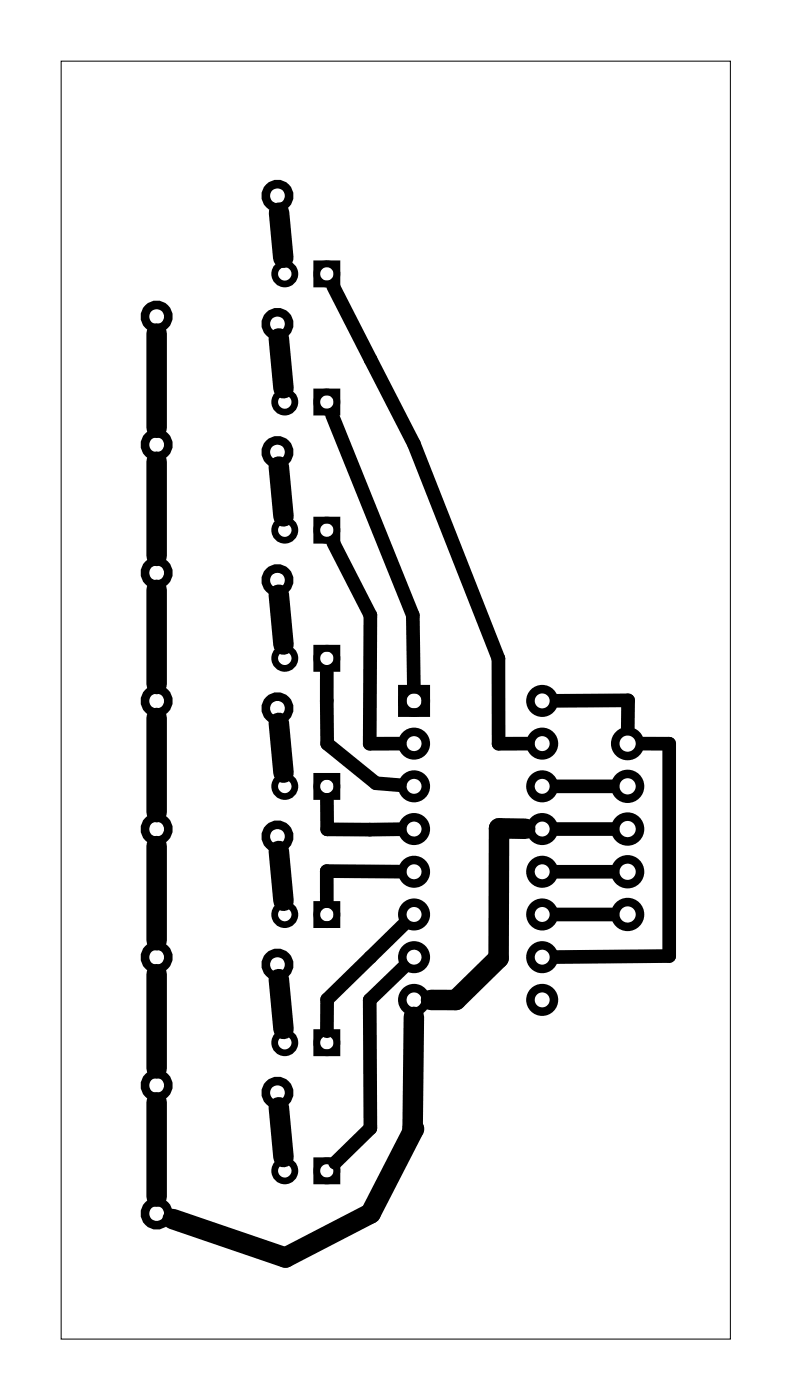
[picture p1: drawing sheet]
<svg xmlns="http://www.w3.org/2000/svg" width="47mm" height="83mm" viewBox="0 0 47 83" stroke-linecap="round" stroke-linejoin="round" font-family="sans-serif">
<path d="M3.6 3.6h39.8v76h-39.8z" fill="none" stroke="#000" stroke-width=".06"/>
<g fill="none" stroke="#000" stroke-width=".4">
<path d="M18.8 15.7h1.2v1.2h-1.2zM18.8 38.5h1.2v1.2h-1.2zM18.8 30.9h1.2v1.2h-1.2zM18.8 23.3h1.2v1.2h-1.2zM18.8 53.8h1.2v1.2h-1.2zM18.8 46.2h1.2v1.2h-1.2zM18.8 69h1.2v1.2h-1.2zM18.8 61.4h1.2v1.2h-1.2z"/>
<circle cx="16.9" cy="16.3" r=".6"/>
<circle cx="19.4" cy="16.3" r=".6"/>
<circle cx="16.9" cy="23.9" r=".6"/>
<circle cx="16.9" cy="39.1" r=".6"/>
<circle cx="16.9" cy="31.5" r=".6"/>
<circle cx="19.4" cy="23.9" r=".6"/>
<circle cx="19.4" cy="39.1" r=".6"/>
<circle cx="19.4" cy="31.5" r=".6"/>
<circle cx="16.9" cy="46.8" r=".6"/>
<circle cx="16.9" cy="54.4" r=".6"/>
<circle cx="19.4" cy="54.4" r=".6"/>
<circle cx="19.4" cy="46.8" r=".6"/>
<circle cx="16.9" cy="69.6" r=".6"/>
<circle cx="16.9" cy="62" r=".6"/>
<circle cx="19.4" cy="62" r=".6"/>
<circle cx="19.4" cy="69.6" r=".6"/>
</g>
<g fill="none" stroke="#000" stroke-width=".51">
<path d="M23.9 41h1.4v1.4h-1.4z"/>
<circle cx="9.3" cy="18.8" r=".7"/>
<circle cx="16.5" cy="11.6" r=".7"/>
<circle cx="16.5" cy="19.3" r=".7"/>
<circle cx="9.3" cy="26.4" r=".7"/>
<circle cx="9.3" cy="34.1" r=".7"/>
<circle cx="16.5" cy="26.9" r=".7"/>
<circle cx="16.5" cy="34.5" r=".7"/>
<circle cx="9.3" cy="41.7" r=".7"/>
<circle cx="9.3" cy="49.3" r=".7"/>
<circle cx="9.3" cy="56.9" r=".7"/>
<circle cx="16.5" cy="42.1" r=".7"/>
<circle cx="16.5" cy="49.7" r=".7"/>
<circle cx="16.5" cy="57.4" r=".7"/>
<circle cx="24.6" cy="51.8" r=".7"/>
<circle cx="24.6" cy="49.3" r=".7"/>
<circle cx="24.6" cy="56.9" r=".7"/>
<circle cx="24.6" cy="44.2" r=".7"/>
<circle cx="24.6" cy="46.8" r=".7"/>
<circle cx="24.6" cy="54.4" r=".7"/>
<circle cx="24.6" cy="59.5" r=".7"/>
<circle cx="24.6" cy="41.7" r=".7"/>
<circle cx="32.2" cy="54.4" r=".7"/>
<circle cx="32.2" cy="46.8" r=".7"/>
<circle cx="32.2" cy="49.3" r=".7"/>
<circle cx="32.2" cy="44.2" r=".7"/>
<circle cx="32.2" cy="51.8" r=".7"/>
<circle cx="32.2" cy="56.9" r=".7"/>
<circle cx="32.2" cy="59.5" r=".7"/>
<circle cx="32.2" cy="41.7" r=".7"/>
<circle cx="37.3" cy="44.2" r=".74"/>
<circle cx="37.3" cy="49.3" r=".74"/>
<circle cx="37.3" cy="46.8" r=".74"/>
<circle cx="37.3" cy="54.4" r=".74"/>
<circle cx="37.3" cy="51.8" r=".74"/>
<circle cx="9.3" cy="72.2" r=".7"/>
<circle cx="9.3" cy="64.5" r=".7"/>
<circle cx="16.5" cy="65" r=".7"/>
</g>
<g fill="none" stroke="#000" stroke-width=".81">
<path d="M19.8 17l4.8 9.4 5 12.8 .1 5h1.7M19.4 40l.1 4.2 2.9 2.4 1.4 .1M19.7 24.7l4.8 11.9 .1 4.2M19.8 32.3l2.2 4.3v7.6h1.8M19.4 47.6l.1 1.7h4.3M23.8 51.8h-4.4v1.8M24 57.5l-2 2v7.6l-2.1 2.1M24 55l-4.5 4.4-.1 1.9M33.1 51.8h3.3M33.1 49.3h3.3M33.1 41.7l4.3-.1-.1 1.7M33.1 46.8h3.3"/>
<path d="M33.1 54.4h3.3M38.2 44.2h1.6v12.7h-6.7"/>
</g>
<g fill="none" stroke="#000" stroke-width="1.2">
<path d="M9.3 19.8v5.6M16.6 12.6l.2 2.7M9.3 27.5v5.6M9.3 35.1v5.6M16.6 27.7l.3 3M16.6 35.4l.3 2.9M16.6 20.1l.3 3M9.3 42.7v5.6M9.3 50.3v5.6M9.3 57.9v5.6M16.6 43l.3 2.9M16.6 50.6l.3 3"/>
<path d="M16.6 58.2l.3 3M31.2 49.3h-1.5v7.7l-2.6 2.5h-1.5M9.3 65.6v5.6M16.6 65.8l.3 3M24.6 60.5l-.1 6.6h.1l-2.6 5.1-5 2.6-6.7-2.3"/>
</g>
</svg>
